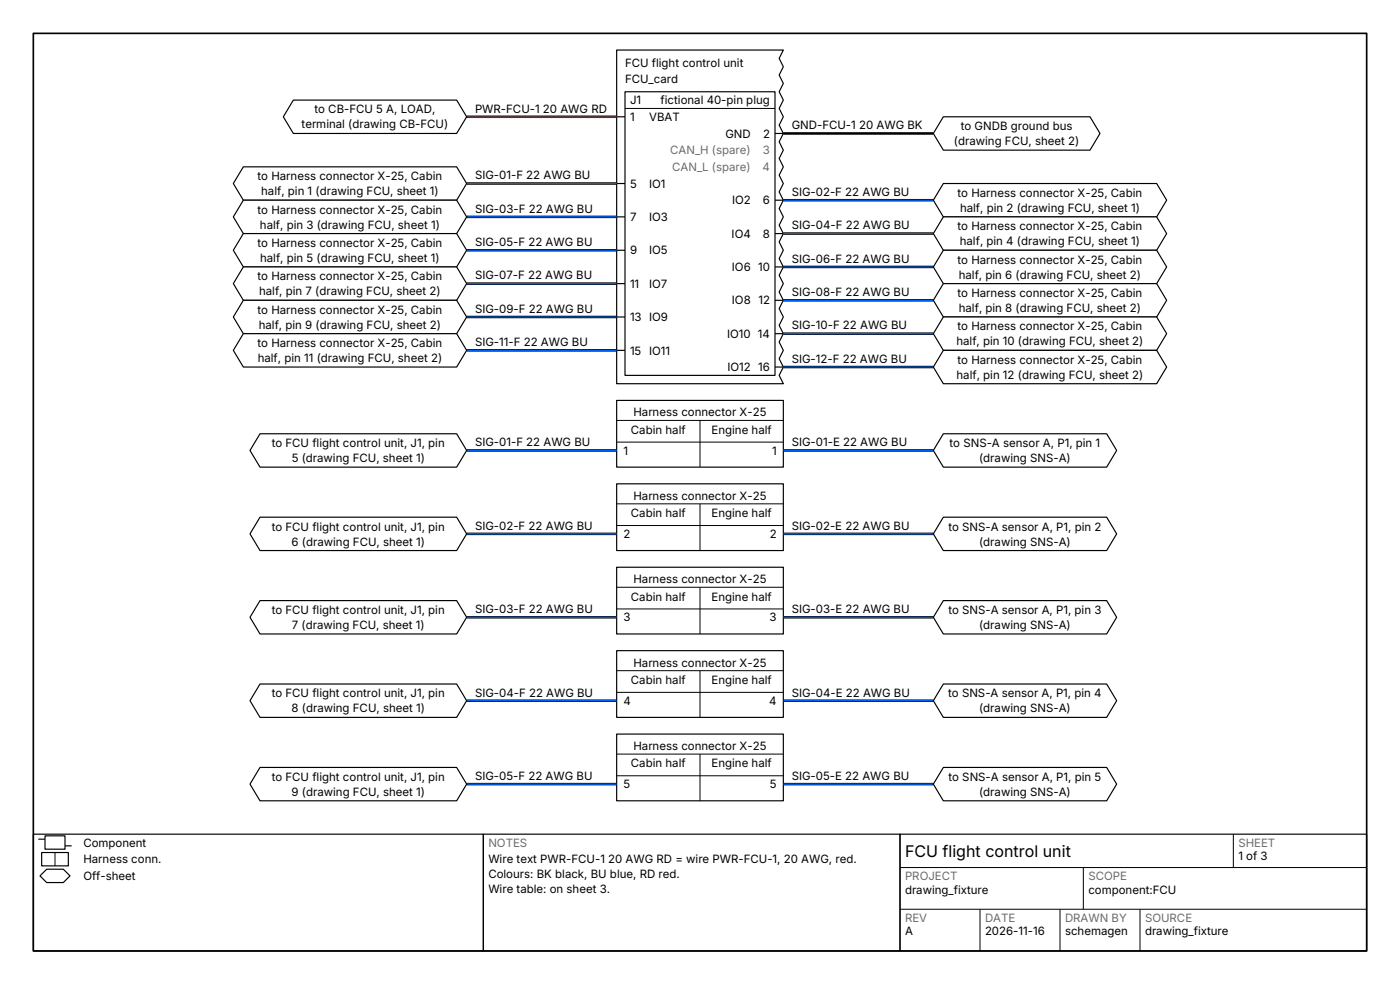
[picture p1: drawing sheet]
<svg xmlns="http://www.w3.org/2000/svg" width="420mm" height="297mm" viewBox="0 0 420 297" stroke-linecap="round" stroke-linejoin="round" font-family="sans-serif">
<defs><g id="words">
<text font-size="4.8" x="271.5" y="256.7">FCU flight control unit</text>
<g font-size="3.4">
<text x="187.5" y="20">FCU flight control unit</text>
<text x="187.5" y="25">FCU_card</text>
<text x="94.4" y="34">to CB-FCU 5 A, LOAD,</text>
<text x="142.5" y="33.7">PWR-FCU-1 20 AWG RD</text>
<text x="189" y="31.2">J1</text>
<text x="198.2" y="31.2">fictional 40-pin plug</text>
<text x="90.5" y="38.5">terminal (drawing CB-FCU)</text>
<text x="189" y="36.2">1</text>
<text x="194.7" y="36.2">VBAT</text>
<text x="217.6" y="41.2">GND</text>
<text x="228.9" y="41.2">2</text>
<text x="237.5" y="38.7">GND-FCU-1 20 AWG BK</text>
<text x="288.2" y="39">to GNDB ground bus</text>
<text x="286.2" y="43.5">(drawing FCU, sheet 2)</text>
<text x="77.3" y="54">to Harness connector X-25, Cabin</text>
<text x="142.5" y="53.7">SIG-01-F 22 AWG BU</text>
<text x="78.4" y="58.5">half, pin 1 (drawing FCU, sheet 1)</text>
<text x="189" y="56.2">5</text>
<text x="194.7" y="56.2">IO1</text>
<text x="237.5" y="58.7">SIG-02-F 22 AWG BU</text>
<text x="287.3" y="59">to Harness connector X-25, Cabin</text>
<text x="77.3" y="64">to Harness connector X-25, Cabin</text>
<text x="142.5" y="63.7">SIG-03-F 22 AWG BU</text>
<text x="219.6" y="61.2">IO2</text>
<text x="228.9" y="61.2">6</text>
<text x="288" y="63.5">half, pin 2 (drawing FCU, sheet 1)</text>
<text x="78" y="68.5">half, pin 3 (drawing FCU, sheet 1)</text>
<text x="189" y="66.2">7</text>
<text x="194.7" y="66.2">IO3</text>
<text x="219.5" y="71.2">IO4</text>
<text x="228.9" y="71.2">8</text>
<text x="237.5" y="68.7">SIG-04-F 22 AWG BU</text>
<text x="287.3" y="69">to Harness connector X-25, Cabin</text>
<text x="77.3" y="74">to Harness connector X-25, Cabin</text>
<text x="142.5" y="73.7">SIG-05-F 22 AWG BU</text>
<text x="189" y="76.2">9</text>
<text x="194.7" y="76.2">IO5</text>
<text x="287.9" y="73.5">half, pin 4 (drawing FCU, sheet 1)</text>
<text x="77.3" y="84">to Harness connector X-25, Cabin</text>
<text x="78" y="78.5">half, pin 5 (drawing FCU, sheet 1)</text>
<text x="142.5" y="83.7">SIG-07-F 22 AWG BU</text>
<text x="219.6" y="81.2">IO6</text>
<text x="227.4" y="81.2">10</text>
<text x="237.5" y="78.7">SIG-06-F 22 AWG BU</text>
<text x="287.3" y="79">to Harness connector X-25, Cabin</text>
<text x="287.6" y="83.5">half, pin 6 (drawing FCU, sheet 2)</text>
<text x="77.7" y="88.5">half, pin 7 (drawing FCU, sheet 2)</text>
<text x="189" y="86.2">11</text>
<text x="194.7" y="86.2">IO7</text>
<text x="237.5" y="88.7">SIG-08-F 22 AWG BU</text>
<text x="287.3" y="89">to Harness connector X-25, Cabin</text>
<text x="77.3" y="94">to Harness connector X-25, Cabin</text>
<text x="142.5" y="93.7">SIG-09-F 22 AWG BU</text>
<text x="219.6" y="91.2">IO8</text>
<text x="227.5" y="91.2">12</text>
<text x="287.6" y="93.5">half, pin 8 (drawing FCU, sheet 2)</text>
<text x="77.6" y="98.5">half, pin 9 (drawing FCU, sheet 2)</text>
<text x="189" y="96.2">13 IO9</text>
<text x="218.1" y="101.2">IO10</text>
<text x="227.4" y="101.2">14</text>
<text x="237.5" y="98.7">SIG-10-F 22 AWG BU</text>
<text x="287.3" y="99">to Harness connector X-25, Cabin</text>
<text x="77.3" y="104">to Harness connector X-25, Cabin</text>
<text x="142.5" y="103.7">SIG-11-F 22 AWG BU</text>
<text x="189" y="106.2">15 IO11</text>
<text x="286.9" y="103.5">half, pin 10 (drawing FCU, sheet 2)</text>
<text x="77.3" y="108.5">half, pin 11 (drawing FCU, sheet 2)</text>
<text x="218.2" y="111.2">IO12</text>
<text x="227.5" y="111.2">16</text>
<text x="237.5" y="108.7">SIG-12-F 22 AWG BU</text>
<text x="287" y="113.5">half, pin 12 (drawing FCU, sheet 2)</text>
<text x="287.3" y="109">to Harness connector X-25, Cabin</text>
<text x="190" y="124.7">Harness connector X-25</text>
<text x="189.3" y="130">Cabin half</text>
<text x="213.4" y="130">Engine half</text>
<text x="81.5" y="134">to FCU flight control unit, J1, pin</text>
<text x="142.5" y="133.7">SIG-01-F 22 AWG BU</text>
<text x="187" y="136.2">1</text>
<text x="231.6" y="136.2">1</text>
<text x="237.5" y="133.7">SIG-01-E 22 AWG BU</text>
<text x="284.9" y="134">to SNS-A sensor A, P1, pin 1</text>
<text x="87.5" y="138.5">5 (drawing FCU, sheet 1)</text>
<text x="293.7" y="138.5">(drawing SNS-A)</text>
<text x="190" y="149.7">Harness connector X-25</text>
<text x="189.3" y="155">Cabin half</text>
<text x="213.4" y="155">Engine half</text>
<text x="81.5" y="159">to FCU flight control unit, J1, pin</text>
<text x="142.5" y="158.7">SIG-02-F 22 AWG BU</text>
<text x="187" y="161.2">2</text>
<text x="230.9" y="161.2">2</text>
<text x="237.5" y="158.7">SIG-02-E 22 AWG BU</text>
<text x="284.5" y="159">to SNS-A sensor A, P1, pin 2</text>
<text x="87.5" y="163.5">6 (drawing FCU, sheet 1)</text>
<text x="293.7" y="163.5">(drawing SNS-A)</text>
<text x="189.3" y="180">Cabin half</text>
<text x="190" y="174.7">Harness connector X-25</text>
<text x="213.4" y="180">Engine half</text>
<text x="81.5" y="184">to FCU flight control unit, J1, pin</text>
<text x="142.5" y="183.7">SIG-03-F 22 AWG BU</text>
<text x="237.5" y="183.7">SIG-03-E 22 AWG BU</text>
<text x="284.5" y="184">to SNS-A sensor A, P1, pin 3</text>
<text x="87.6" y="188.5">7 (drawing FCU, sheet 1)</text>
<text x="187" y="186.2">3</text>
<text x="230.9" y="186.2">3</text>
<text x="293.7" y="188.5">(drawing SNS-A)</text>
<text x="190" y="199.7">Harness connector X-25</text>
<text x="81.5" y="209">to FCU flight control unit, J1, pin</text>
<text x="142.5" y="208.7">SIG-04-F 22 AWG BU</text>
<text x="189.3" y="205">Cabin half</text>
<text x="213.4" y="205">Engine half</text>
<text x="237.5" y="208.7">SIG-04-E 22 AWG BU</text>
<text x="284.5" y="209">to SNS-A sensor A, P1, pin 4</text>
<text x="87.5" y="213.5">8 (drawing FCU, sheet 1)</text>
<text x="187" y="211.2">4</text>
<text x="230.8" y="211.2">4</text>
<text x="293.7" y="213.5">(drawing SNS-A)</text>
<text x="190" y="224.7">Harness connector X-25</text>
<text x="81.5" y="234">to FCU flight control unit, J1, pin</text>
<text x="142.5" y="233.7">SIG-05-F 22 AWG BU</text>
<text x="189.3" y="230">Cabin half</text>
<text x="213.4" y="230">Engine half</text>
<text x="237.5" y="233.7">SIG-05-E 22 AWG BU</text>
<text x="284.6" y="234">to SNS-A sensor A, P1, pin 5</text>
<text x="87.5" y="238.5">9 (drawing FCU, sheet 1)</text>
<text x="187" y="236.2">5</text>
<text x="231" y="236.2">5</text>
<text x="293.7" y="238.5">(drawing SNS-A)</text>
<text x="25" y="253.7">Component</text>
<text x="371.5" y="257.8">1 of 3</text>
<text x="25" y="258.7">Harness conn.</text>
<text x="25" y="263.7">Off-sheet</text>
<text x="146.5" y="258.7">Wire text PWR-FCU-1 20 AWG RD = wire PWR-FCU-1, 20 AWG, red.</text>
<text x="146.5" y="263.2">Colours: BK black, BU blue, RD red.</text>
<text x="146.5" y="267.7">Wire table: on sheet 3.</text>
<text x="271.5" y="267.8">drawing_fixture</text>
<text x="326.5" y="267.8">component:FCU</text>
<text x="271.5" y="280.3">A</text>
<text x="295.5" y="280.3">2026-11-16</text>
<text x="319.5" y="280.3">schemagen</text>
<text x="343.5" y="280.3">drawing_fixture</text>
</g>
<g font-size="3.4" fill="#6b6b6b">
<text x="201" y="46.2">CAN_H (spare)</text>
<text x="228.9" y="46.2">3</text>
<text x="201.7" y="51.2">CAN_L (spare)</text>
<text x="228.8" y="51.2">4</text>
<text x="146.5" y="253.7">NOTES</text>
<text x="371.5" y="253.7">SHEET</text>
<text x="271.5" y="263.7">PROJECT</text>
<text x="326.5" y="263.7">SCOPE</text>
<text x="271.5" y="276.2">REV</text>
<text x="295.5" y="276.2">DATE</text>
<text x="319.5" y="276.2">DRAWN BY</text>
<text x="343.5" y="276.2">SOURCE</text>
</g>
</g></defs>
<path d="M10 10h400v275h-400z" fill="none" stroke="#000" stroke-width=".5"/>
<path d="M10 250h135v35h-135zM11.5 251.5h2M12.5 255.5h8v4h-8zM13.5 250.5h6v4h-6zM19.5 253.5h2M145 250h125v35h-125zM270 250h140v35h-140zM14 260.5h5l2 2-2 2h-5l-2-2z" fill="none" stroke="#000" stroke-width=".35"/>
<path d="M16.5 255.5v4M270 260h140M325 260v12.5M370 250v10M270 272.5h140M294 272.5v12.5M318 272.5v12.5M342 272.5v12.5" fill="none" stroke="#000" stroke-width=".3"/>
<g fill="#fff" stroke="#000" stroke-width=".35">
<path d="M185 15h50l-1.3 2.5 1.3 2.5-1.3 2.5 1.3 2.5-1.3 2.5 1.3 2.5-1.3 2.5 1.3 2.5-1.3 2.5 1.3 2.5-1.3 2.5 1.3 2.5-1.3 2.5 1.3 2.5-1.3 2.5 1.3 2.5-1.3 2.5 1.3 2.5-1.3 2.5 1.3 2.5-1.3 2.5 1.3 2.5-1.3 2.5 1.3 2.5-1.3 2.5 1.3 2.5-1.3 2.5 1.3 2.5-1.3 2.5 1.3 2.5-1.3 2.5 1.3 2.5-1.3 2.5 1.3 2.5-1.3 2.5 1.3 2.5-1.3 2.5 1.3 2.5-1.3 2.5 1.3 2.5h-50z" fill-rule="evenodd"/>
<path d="M187.5 27.5h45v85h-45z" fill-rule="evenodd"/>
</g>
<path d="M187.5 32.5h45" fill="none" stroke="#000" stroke-width=".3"/>
<g fill="none" stroke="#000" stroke-width=".35">
<path d="M185 35h2.5M185 55h2.5M232.5 40h2.5M185 65h2.5M185 75h2.5M232.5 60h2.5M232.5 70h2.5M185 85h2.5M185 95h2.5M232.5 80h2.5M232.5 90h2.5M185 105h2.5"/>
<path d="M232.5 100h2.5M232.5 110h2.5"/>
</g>
<path d="M185 120h50v20h-50z" fill-rule="evenodd" fill="#fff" stroke="#000" stroke-width=".35"/>
<path d="M185 132.5h50M185 126h50M210 126v14" fill="none" stroke="#000" stroke-width=".3"/>
<path d="M185 145h50v20h-50z" fill-rule="evenodd" fill="#fff" stroke="#000" stroke-width=".35"/>
<path d="M185 157.5h50M185 151h50M210 151v14" fill="none" stroke="#000" stroke-width=".3"/>
<path d="M185 170h50v20h-50z" fill-rule="evenodd" fill="#fff" stroke="#000" stroke-width=".35"/>
<path d="M185 176h50M210 176v14M185 182.5h50" fill="none" stroke="#000" stroke-width=".3"/>
<path d="M185 195h50v20h-50z" fill-rule="evenodd" fill="#fff" stroke="#000" stroke-width=".35"/>
<path d="M185 207.5h50M185 201h50M210 201v14" fill="none" stroke="#000" stroke-width=".3"/>
<path d="M185 220h50v20h-50z" fill-rule="evenodd" fill="#fff" stroke="#000" stroke-width=".35"/>
<path d="M185 232.5h50M185 226h50M210 226v14" fill="none" stroke="#000" stroke-width=".3"/>
<g fill="none" stroke="#000" stroke-width=".75" stroke-linecap="butt">
<path d="M140 35h45M140 55h45M235 40h45M140 65h45M140 75h45M235 60h45M235 70h45M140 85h45M140 95h45M235 80h45M235 90h45M140 105h45"/>
<path d="M235 100h45M235 110h45M140 135h45M235 135h45M140 160h45M235 160h45M140 185h45M235 185h45M140 210h45M235 210h45M140 235h45M235 235h45"/>
</g>
<path d="M140 35h45" fill="none" stroke="#f00" stroke-width=".35"/>
<path d="M235 40h45" fill="none" stroke="#000" stroke-width=".35"/>
<g fill="none" stroke="#06f" stroke-width=".35">
<path d="M140 55h45M140 65h45M140 75h45M235 60h45M235 70h45M140 85h45M140 95h45M235 80h45M235 90h45M140 105h45M235 100h45M235 110h45"/>
<path d="M140 135h45M235 135h45M140 160h45M235 160h45M140 185h45M235 185h45M140 210h45M235 210h45M140 235h45M235 235h45"/>
</g>
<g fill="#fff" stroke="#000" stroke-width=".35">
<path d="M88 30h49l3 5-3 5h-49l-3-5z" fill-rule="evenodd"/>
<path d="M283 35h44l3 5-3 5h-44l-3-5z" fill-rule="evenodd"/>
<path d="M73 50h64l3 5-3 5h-64l-3-5z" fill-rule="evenodd"/>
<path d="M283 55h64l3 5-3 5h-64l-3-5z" fill-rule="evenodd"/>
<path d="M73 60h64l3 5-3 5h-64l-3-5z" fill-rule="evenodd"/>
<path d="M283 65h64l3 5-3 5h-64l-3-5z" fill-rule="evenodd"/>
<path d="M73 70h64l3 5-3 5h-64l-3-5z" fill-rule="evenodd"/>
<path d="M283 75h64l3 5-3 5h-64l-3-5z" fill-rule="evenodd"/>
<path d="M73 80h64l3 5-3 5h-64l-3-5z" fill-rule="evenodd"/>
<path d="M283 85h64l3 5-3 5h-64l-3-5z" fill-rule="evenodd"/>
<path d="M73 90h64l3 5-3 5h-64l-3-5z" fill-rule="evenodd"/>
<path d="M283 95h64l3 5-3 5h-64l-3-5z" fill-rule="evenodd"/>
<path d="M73 100h64l3 5-3 5h-64l-3-5z" fill-rule="evenodd"/>
<path d="M283 105h64l3 5-3 5h-64l-3-5z" fill-rule="evenodd"/>
<path d="M78 130h59l3 5-3 5h-59l-3-5z" fill-rule="evenodd"/>
<path d="M283 130h49l3 5-3 5h-49l-3-5z" fill-rule="evenodd"/>
<path d="M78 155h59l3 5-3 5h-59l-3-5z" fill-rule="evenodd"/>
<path d="M283 155h49l3 5-3 5h-49l-3-5z" fill-rule="evenodd"/>
<path d="M78 180h59l3 5-3 5h-59l-3-5z" fill-rule="evenodd"/>
<path d="M283 180h49l3 5-3 5h-49l-3-5z" fill-rule="evenodd"/>
<path d="M78 205h59l3 5-3 5h-59l-3-5z" fill-rule="evenodd"/>
<path d="M283 205h49l3 5-3 5h-49l-3-5z" fill-rule="evenodd"/>
<path d="M78 230h59l3 5-3 5h-59l-3-5z" fill-rule="evenodd"/>
<path d="M283 230h49l3 5-3 5h-49l-3-5z" fill-rule="evenodd"/>
</g>
<use href="#words"/>
</svg>
